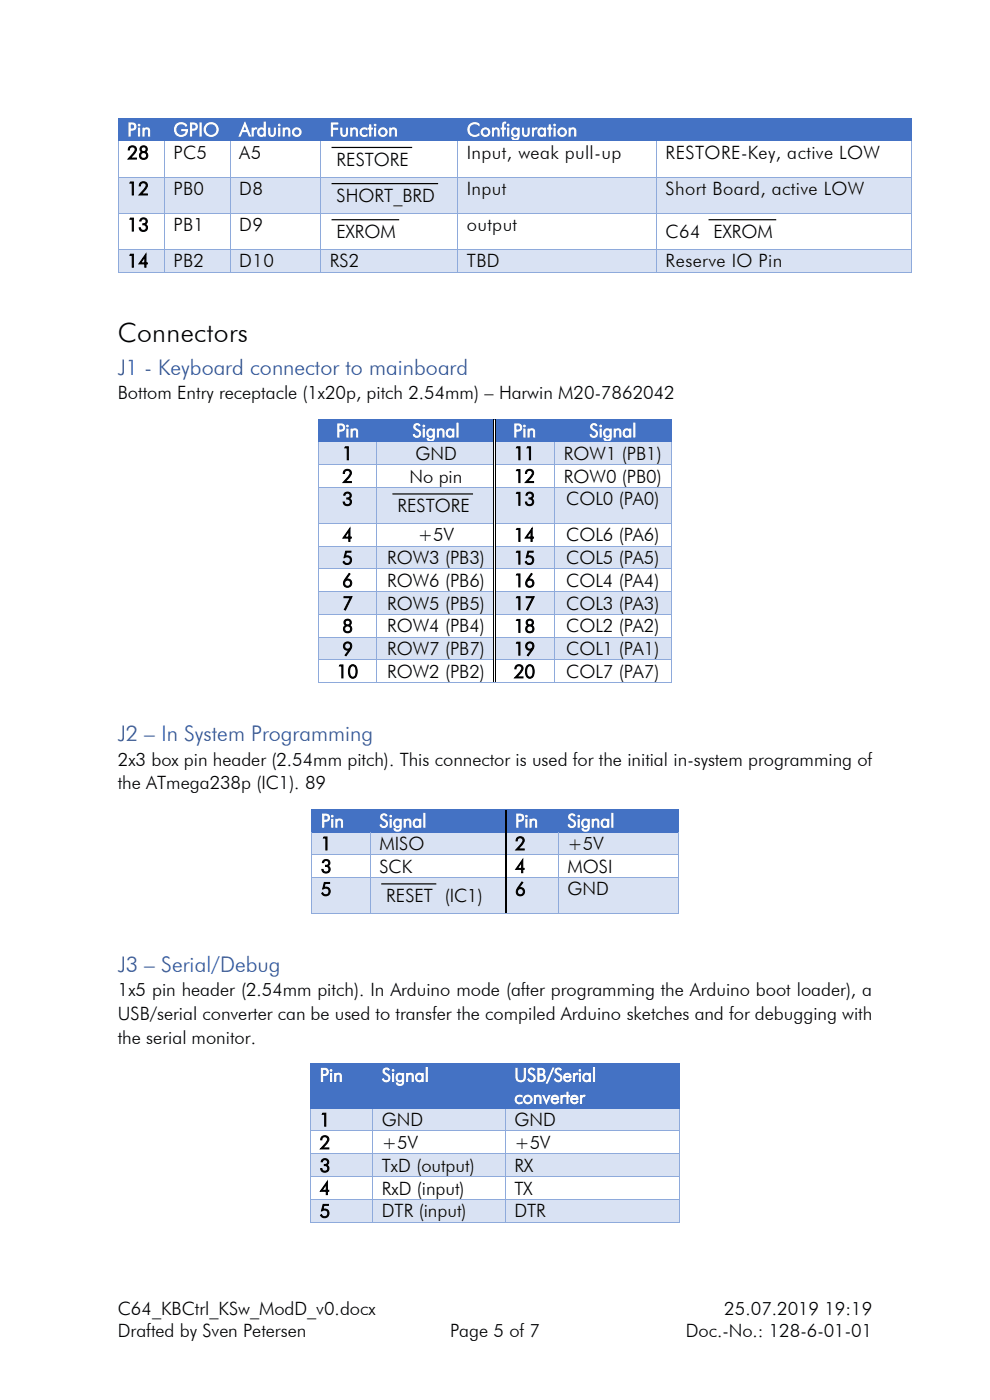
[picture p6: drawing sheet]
<svg xmlns="http://www.w3.org/2000/svg" width="210mm" height="297mm" viewBox="0 0 210 297" stroke-linecap="round" stroke-linejoin="round" font-family="sans-serif">
<defs><g id="words">
<text font-size="5.6" x="25" y="72.5">Connectors</text>
<g font-size="4.6" fill="#2f5496">
<text x="25" y="79.5">J1 - Keyboard connector to mainboard</text>
<text x="25" y="157.2">J2 – In System Programming</text>
<text x="25" y="206.1">J3 – Serial/Debug</text>
</g>
<g font-size="3.9" fill="#fff">
<text x="27" y="28.9">Pin</text>
<text x="36.8" y="28.9">GPIO</text>
<text x="50.8" y="28.9">Arduino</text>
<text x="70" y="28.9">Function</text>
<text x="99" y="28.9">Configuration</text>
<text x="71.3" y="92.7">Pin</text>
<text x="87.5" y="92.7">Signal</text>
<text x="108.9" y="92.7">Pin</text>
<text x="125" y="92.7">Signal</text>
<text x="68.1" y="175.5">Pin</text>
<text x="80.5" y="175.5">Signal</text>
<text x="109.3" y="175.5">Pin</text>
<text x="120.4" y="175.5">Signal</text>
<text x="67.8" y="229.4">Pin</text>
<text x="81" y="229.4">Signal</text>
<text x="109.1" y="229.4">USB/Serial</text>
<text x="109.1" y="234.1">converter</text>
</g>
<g font-size="3.9">
<text x="27" y="33.7">28</text>
<text x="36.8" y="33.7">PC5</text>
<text x="50.8" y="33.7">A5</text>
<text x="71.4" y="35.1">RESTORE</text>
<text x="99" y="33.7">Input, weak pull-up</text>
<text x="141.2" y="33.7">RESTORE-Key, active LOW</text>
<text x="27" y="41.4">12</text>
<text x="36.8" y="41.4">PB0</text>
<text x="50.8" y="41.4">D8</text>
<text x="99" y="41.4">Input</text>
<text x="141.2" y="41.4">Short Board, active LOW</text>
<text x="71.4" y="42.8">SHORT_BRD</text>
<text x="27" y="49">13</text>
<text x="36.8" y="49">PB1</text>
<text x="50.8" y="49">D9</text>
<text x="71.4" y="50.5">EXROM</text>
<text x="99" y="49">output</text>
<text x="141.2" y="50.5">C64 EXROM</text>
<text x="27" y="56.7">14</text>
<text x="36.8" y="56.7">PB2</text>
<text x="50.8" y="56.7">D10</text>
<text x="70" y="56.7">RS2</text>
<text x="99" y="56.7">TBD</text>
<text x="141.2" y="56.7">Reserve IO Pin</text>
<text x="25" y="84.7">Bottom Entry receptacle (1x20p, pitch 2.54mm) – Harwin M20-7862042</text>
<text x="72.6" y="97.5">1</text>
<text x="88.1" y="97.5">GND</text>
<text x="109" y="97.5">11</text>
<text x="119.6" y="97.5">ROW1 (PB1)</text>
<text x="72.6" y="102.4">2</text>
<text x="72.6" y="107.2">3</text>
<text x="86.9" y="102.4">No pin</text>
<text x="109" y="102.4">12</text>
<text x="109" y="107.2">13</text>
<text x="119.6" y="102.4">ROW0 (PB0)</text>
<text x="120.1" y="107.2">COL0 (PA0)</text>
<text x="84.3" y="108.6">RESTORE</text>
<text x="72.6" y="114.9">4</text>
<text x="72.6" y="119.7">5</text>
<text x="82.1" y="119.7">ROW3 (PB3)</text>
<text x="88.7" y="114.9">+5V</text>
<text x="109" y="114.9">14</text>
<text x="109" y="119.7">15</text>
<text x="120.1" y="114.9">COL6 (PA6)</text>
<text x="120.1" y="119.7">COL5 (PA5)</text>
<text x="72.6" y="124.5">6</text>
<text x="82.1" y="124.5">ROW6 (PB6)</text>
<text x="109" y="124.5">16</text>
<text x="120.1" y="124.5">COL4 (PA4)</text>
<text x="72.6" y="129.3">7</text>
<text x="82.1" y="129.3">ROW5 (PB5)</text>
<text x="109" y="129.3">17</text>
<text x="120.1" y="129.3">COL3 (PA3)</text>
<text x="72.6" y="134.2">8</text>
<text x="82.1" y="134.2">ROW4 (PB4)</text>
<text x="109" y="134.2">18</text>
<text x="120.1" y="134.2">COL2 (PA2)</text>
<text x="71.5" y="143.8">10</text>
<text x="72.6" y="139">9</text>
<text x="82.1" y="139">ROW7 (PB7)</text>
<text x="82.1" y="143.8">ROW2 (PB2)</text>
<text x="109" y="139">19</text>
<text x="109" y="143.8">20</text>
<text x="120.1" y="139">COL1 (PA1)</text>
<text x="120.1" y="143.8">COL7 (PA7)</text>
<text x="25" y="162.5">2x3 box pin header (2.54mm pitch). This connector is used for the initial in-system programming of</text>
<text x="25" y="167.5">the ATmega238p (IC1). 89</text>
<text x="68.1" y="180.3">1</text>
<text x="68.1" y="185.1">3</text>
<text x="80.5" y="180.3">MISO</text>
<text x="80.5" y="185.1">SCK</text>
<text x="109.3" y="180.3">2</text>
<text x="109.3" y="185.1">4</text>
<text x="120.4" y="180.3">+5V</text>
<text x="120.4" y="185.1">MOSI</text>
<text x="68.1" y="190">5</text>
<text x="81.9" y="191.4">RESET (IC1)</text>
<text x="109.3" y="190">6</text>
<text x="120.4" y="190">GND</text>
<text x="25" y="211.4">1x5 pin header (2.54mm pitch). In Arduino mode (after programming the Arduino boot loader), a</text>
<text x="25" y="216.4">USB/serial converter can be used to transfer the compiled Arduino sketches and for debugging with</text>
<text x="25" y="221.4">the serial monitor.</text>
<text x="67.8" y="238.9">1</text>
<text x="81" y="238.9">GND</text>
<text x="109.1" y="238.9">GND</text>
<text x="67.8" y="243.7">2</text>
<text x="81" y="243.7">+5V</text>
<text x="109.1" y="243.7">+5V</text>
<text x="67.8" y="248.6">3</text>
<text x="81" y="248.6">TxD (output)</text>
<text x="109.1" y="248.6">RX</text>
<text x="67.8" y="253.4">4</text>
<text x="81" y="253.4">RxD (input)</text>
<text x="109.1" y="253.4">TX</text>
<text x="67.8" y="258.3">5</text>
<text x="81" y="258.3">DTR (input)</text>
<text x="109.1" y="258.3">DTR</text>
<text x="25" y="279">C64_KBCtrl_KSw_ModD_v0.docx</text>
<text x="153.7" y="279">25.07.2019 19:19</text>
<text x="25" y="283.6">Drafted by Sven Petersen</text>
<text x="95.5" y="283.6">Page 5 of 7</text>
<text x="145.5" y="283.6">Doc.-No.: 128-6-01-01</text>
</g>
</g></defs>
<g fill="#4472c4">
<path d="M25.2 25.2h9.7v4.6h-9.7z" fill-rule="evenodd"/>
<path d="M27 25.2h6v4.6h-6z" fill-rule="evenodd"/>
<path d="M34.9 25.2h14v4.6h-14z" fill-rule="evenodd"/>
<path d="M36.8 25.2h10.2v4.6h-10.2z" fill-rule="evenodd"/>
<path d="M48.9 25.2h19.1v4.6h-19.1z" fill-rule="evenodd"/>
<path d="M50.8 25.2h15.3v4.6h-15.3z" fill-rule="evenodd"/>
<path d="M68 25.2h29.1v4.6h-29.1z" fill-rule="evenodd"/>
<path d="M70 25.2h25.2v4.6h-25.2z" fill-rule="evenodd"/>
<path d="M97.1 25.2h42.2v4.6h-42.2z" fill-rule="evenodd"/>
<path d="M99 25.2h38.4v4.6h-38.4z" fill-rule="evenodd"/>
<path d="M139.3 25.2h53.9v4.6h-53.9z" fill-rule="evenodd"/>
<path d="M141.2 25.2h50.2v4.6h-50.2z" fill-rule="evenodd"/>
<path d="M25 25h.2v.1h-.2z" fill-rule="evenodd"/>
<path d="M25 25h.2v.1h-.2z" fill-rule="evenodd"/>
</g>
<path d="M25.2 25.1h9.7" fill="none" stroke="#4472c4" stroke-width=".21"/>
<path d="M34.9 25h.2v.1h-.2z" fill-rule="evenodd" fill="#4472c4"/>
<path d="M35.1 25.1h13.7" fill="none" stroke="#4472c4" stroke-width=".21"/>
<path d="M48.8 25h.2v.1h-.2z" fill-rule="evenodd" fill="#4472c4"/>
<path d="M49 25.1h19" fill="none" stroke="#4472c4" stroke-width=".21"/>
<path d="M68 25h.2v.1h-.2z" fill-rule="evenodd" fill="#4472c4"/>
<path d="M68.2 25.1h28.9" fill="none" stroke="#4472c4" stroke-width=".21"/>
<path d="M97.1 25h.2v.1h-.2z" fill-rule="evenodd" fill="#4472c4"/>
<path d="M97.3 25.1h42" fill="none" stroke="#4472c4" stroke-width=".21"/>
<path d="M139.3 25h.2v.1h-.2z" fill-rule="evenodd" fill="#4472c4"/>
<path d="M139.5 25.1h53.7" fill="none" stroke="#4472c4" stroke-width=".21"/>
<g fill="#4472c4">
<path d="M193.2 25h.2v.1h-.2z" fill-rule="evenodd"/>
<path d="M193.2 25h.2v.1h-.2z" fill-rule="evenodd"/>
</g>
<path d="M25.1 25.1v4.7M193.3 25.1v4.7" fill="none" stroke="#4472c4" stroke-width=".21"/>
<path d="M70.3 31.3h17.1" fill="none" stroke="#000" stroke-width=".25"/>
<path d="M25 29.8h.2v.2h-.2z" fill-rule="evenodd" fill="#4472c4"/>
<path d="M25.2 29.9h9.6" fill="none" stroke="#4472c4" stroke-width=".21"/>
<g fill="#4472c4">
<path d="M34.8 29.8h.2v.2h-.2z" fill-rule="evenodd"/>
<path d="M35 29.8h.1v.2h-.1z" fill-rule="evenodd"/>
</g>
<path d="M35.1 29.9h13.6" fill="none" stroke="#4472c4" stroke-width=".21"/>
<g fill="#4472c4">
<path d="M48.7 29.8h.2v.2h-.2z" fill-rule="evenodd"/>
<path d="M48.9 29.8h.2v.2h-.2z" fill-rule="evenodd"/>
</g>
<path d="M49.1 29.9h18.8" fill="none" stroke="#4472c4" stroke-width=".21"/>
<g fill="#4472c4">
<path d="M67.9 29.8h.2v.2h-.2z" fill-rule="evenodd"/>
<path d="M68.1 29.8h.2v.2h-.2z" fill-rule="evenodd"/>
</g>
<path d="M68.3 29.9h28.7" fill="none" stroke="#4472c4" stroke-width=".21"/>
<g fill="#4472c4">
<path d="M97 29.8h.2v.2h-.2z" fill-rule="evenodd"/>
<path d="M97.2 29.8h.1v.2h-.1z" fill-rule="evenodd"/>
</g>
<path d="M97.3 29.9h41.9" fill="none" stroke="#4472c4" stroke-width=".21"/>
<g fill="#4472c4">
<path d="M139.2 29.8h.2v.2h-.2z" fill-rule="evenodd"/>
<path d="M139.4 29.8h.2v.2h-.2z" fill-rule="evenodd"/>
</g>
<path d="M139.6 29.9h53.6" fill="none" stroke="#4472c4" stroke-width=".21"/>
<path d="M193.2 29.8h.2v.2h-.2z" fill-rule="evenodd" fill="#4472c4"/>
<path d="M25.1 30v7.5M34.9 30v7.5M48.8 30v7.5M68 30v7.5M97.1 30v7.5M139.3 30v7.5M193.3 30v7.5" fill="none" stroke="#8eaadb" stroke-width=".21"/>
<g fill="#d9e2f3">
<path d="M25.2 37.6h9.6v7.5h-9.6z" fill-rule="evenodd"/>
<path d="M27 37.6h6v4.7h-6z" fill-rule="evenodd"/>
<path d="M35 37.6h13.8v7.5h-13.8z" fill-rule="evenodd"/>
<path d="M36.8 37.6h10.2v4.7h-10.2z" fill-rule="evenodd"/>
<path d="M48.9 37.6h19.1v7.5h-19.1z" fill-rule="evenodd"/>
<path d="M50.8 37.6h15.3v4.7h-15.3z" fill-rule="evenodd"/>
<path d="M68.1 37.6h28.9v7.5h-28.9z" fill-rule="evenodd"/>
<path d="M70 37.6h25.2v7.5h-25.2z" fill-rule="evenodd"/>
</g>
<path d="M70.3 39h22.6" fill="none" stroke="#000" stroke-width=".25"/>
<g fill="#d9e2f3">
<path d="M97.2 37.6h42v7.5h-42z" fill-rule="evenodd"/>
<path d="M99 37.6h38.4v4.7h-38.4z" fill-rule="evenodd"/>
<path d="M139.4 37.6h53.8v7.5h-53.8z" fill-rule="evenodd"/>
<path d="M141.2 37.6h50.2v4.7h-50.2z" fill-rule="evenodd"/>
</g>
<path d="M25 37.5h.2v.1h-.2z" fill-rule="evenodd" fill="#8eaadb"/>
<path d="M25.2 37.6h9.6" fill="none" stroke="#8eaadb" stroke-width=".21"/>
<path d="M34.8 37.5h.2v.1h-.2z" fill-rule="evenodd" fill="#8eaadb"/>
<path d="M35 37.6h13.7" fill="none" stroke="#8eaadb" stroke-width=".21"/>
<path d="M48.7 37.5h.2v.1h-.2z" fill-rule="evenodd" fill="#8eaadb"/>
<path d="M48.9 37.6h19" fill="none" stroke="#8eaadb" stroke-width=".21"/>
<path d="M67.9 37.5h.2v.1h-.2z" fill-rule="evenodd" fill="#8eaadb"/>
<path d="M68.1 37.6h28.9" fill="none" stroke="#8eaadb" stroke-width=".21"/>
<path d="M97 37.5h.2v.1h-.2z" fill-rule="evenodd" fill="#8eaadb"/>
<path d="M97.2 37.6h42" fill="none" stroke="#8eaadb" stroke-width=".21"/>
<path d="M139.2 37.5h.2v.1h-.2z" fill-rule="evenodd" fill="#8eaadb"/>
<path d="M139.4 37.6h53.8" fill="none" stroke="#8eaadb" stroke-width=".21"/>
<path d="M193.2 37.5h.2v.1h-.2z" fill-rule="evenodd" fill="#8eaadb"/>
<path d="M25.1 37.6v7.5M34.9 37.6v7.5M48.8 37.6v7.5M68 37.6v7.5M97.1 37.6v7.5M139.3 37.6v7.5M193.3 37.6v7.5" fill="none" stroke="#8eaadb" stroke-width=".21"/>
<path d="M70.3 46.6h14.4M150.3 46.6h14.4" fill="none" stroke="#000" stroke-width=".25"/>
<path d="M25 45.1h.2v.2h-.2z" fill-rule="evenodd" fill="#8eaadb"/>
<path d="M25.2 45.2h9.6" fill="none" stroke="#8eaadb" stroke-width=".21"/>
<path d="M34.8 45.1h.2v.2h-.2z" fill-rule="evenodd" fill="#8eaadb"/>
<path d="M35 45.2h13.7" fill="none" stroke="#8eaadb" stroke-width=".21"/>
<path d="M48.7 45.1h.2v.2h-.2z" fill-rule="evenodd" fill="#8eaadb"/>
<path d="M48.9 45.2h19" fill="none" stroke="#8eaadb" stroke-width=".21"/>
<path d="M67.9 45.1h.2v.2h-.2z" fill-rule="evenodd" fill="#8eaadb"/>
<path d="M68.1 45.2h28.9" fill="none" stroke="#8eaadb" stroke-width=".21"/>
<path d="M97 45.1h.2v.2h-.2z" fill-rule="evenodd" fill="#8eaadb"/>
<path d="M97.2 45.2h42" fill="none" stroke="#8eaadb" stroke-width=".21"/>
<path d="M139.2 45.1h.2v.2h-.2z" fill-rule="evenodd" fill="#8eaadb"/>
<path d="M139.4 45.2h53.8" fill="none" stroke="#8eaadb" stroke-width=".21"/>
<path d="M193.2 45.1h.2v.2h-.2z" fill-rule="evenodd" fill="#8eaadb"/>
<path d="M25.1 45.3v7.5M34.9 45.3v7.5M48.8 45.3v7.5M68 45.3v7.5M97.1 45.3v7.5M139.3 45.3v7.5M193.3 45.3v7.5" fill="none" stroke="#8eaadb" stroke-width=".21"/>
<g fill="#d9e2f3">
<path d="M25.2 53h9.6v4.6h-9.6z" fill-rule="evenodd"/>
<path d="M27 53h6v4.6h-6z" fill-rule="evenodd"/>
<path d="M35 53h13.8v4.6h-13.8z" fill-rule="evenodd"/>
<path d="M36.8 53h10.2v4.6h-10.2z" fill-rule="evenodd"/>
<path d="M48.9 53h19.1v4.6h-19.1z" fill-rule="evenodd"/>
<path d="M50.8 53h15.3v4.6h-15.3z" fill-rule="evenodd"/>
<path d="M68.1 53h28.9v4.6h-28.9z" fill-rule="evenodd"/>
<path d="M70 53h25.2v4.6h-25.2z" fill-rule="evenodd"/>
<path d="M97.2 53h42v4.6h-42z" fill-rule="evenodd"/>
<path d="M99 53h38.4v4.6h-38.4z" fill-rule="evenodd"/>
<path d="M139.4 53h53.8v4.6h-53.8z" fill-rule="evenodd"/>
<path d="M141.2 53h50.2v4.6h-50.2z" fill-rule="evenodd"/>
</g>
<path d="M25 52.8h.2v.2h-.2z" fill-rule="evenodd" fill="#8eaadb"/>
<path d="M25.2 52.9h9.6" fill="none" stroke="#8eaadb" stroke-width=".21"/>
<path d="M34.8 52.8h.2v.2h-.2z" fill-rule="evenodd" fill="#8eaadb"/>
<path d="M35 52.9h13.7" fill="none" stroke="#8eaadb" stroke-width=".21"/>
<path d="M48.7 52.8h.2v.2h-.2z" fill-rule="evenodd" fill="#8eaadb"/>
<path d="M48.9 52.9h19" fill="none" stroke="#8eaadb" stroke-width=".21"/>
<path d="M67.9 52.8h.2v.2h-.2z" fill-rule="evenodd" fill="#8eaadb"/>
<path d="M68.1 52.9h28.9" fill="none" stroke="#8eaadb" stroke-width=".21"/>
<path d="M97 52.8h.2v.2h-.2z" fill-rule="evenodd" fill="#8eaadb"/>
<path d="M97.2 52.9h42" fill="none" stroke="#8eaadb" stroke-width=".21"/>
<path d="M139.2 52.8h.2v.2h-.2z" fill-rule="evenodd" fill="#8eaadb"/>
<path d="M139.4 52.9h53.8" fill="none" stroke="#8eaadb" stroke-width=".21"/>
<path d="M193.2 52.8h.2v.2h-.2z" fill-rule="evenodd" fill="#8eaadb"/>
<path d="M25.1 53v4.6" fill="none" stroke="#8eaadb" stroke-width=".21"/>
<g fill="#8eaadb">
<path d="M25 57.6h.2v.2h-.2z" fill-rule="evenodd"/>
<path d="M25 57.6h.2v.2h-.2z" fill-rule="evenodd"/>
</g>
<path d="M25.2 57.7h9.6M34.9 53v4.6" fill="none" stroke="#8eaadb" stroke-width=".21"/>
<path d="M34.8 57.6h.2v.2h-.2z" fill-rule="evenodd" fill="#8eaadb"/>
<path d="M35 57.7h13.7M48.8 53v4.6" fill="none" stroke="#8eaadb" stroke-width=".21"/>
<path d="M48.7 57.6h.2v.2h-.2z" fill-rule="evenodd" fill="#8eaadb"/>
<path d="M48.9 57.7h19M68 53v4.6" fill="none" stroke="#8eaadb" stroke-width=".21"/>
<path d="M67.9 57.6h.2v.2h-.2z" fill-rule="evenodd" fill="#8eaadb"/>
<path d="M68.1 57.7h28.9M97.1 53v4.6" fill="none" stroke="#8eaadb" stroke-width=".21"/>
<path d="M97 57.6h.2v.2h-.2z" fill-rule="evenodd" fill="#8eaadb"/>
<path d="M97.2 57.7h42M139.3 53v4.6" fill="none" stroke="#8eaadb" stroke-width=".21"/>
<path d="M139.2 57.6h.2v.2h-.2z" fill-rule="evenodd" fill="#8eaadb"/>
<path d="M139.4 57.7h53.8M193.3 53v4.6" fill="none" stroke="#8eaadb" stroke-width=".21"/>
<g fill="#8eaadb">
<path d="M193.2 57.6h.2v.2h-.2z" fill-rule="evenodd"/>
<path d="M193.2 57.6h.2v.2h-.2z" fill-rule="evenodd"/>
</g>
<g fill="#4472c4">
<path d="M67.7 89h12.3v4.6h-12.3z" fill-rule="evenodd"/>
<path d="M69.4 89h8.7v4.6h-8.7z" fill-rule="evenodd"/>
<path d="M80 89h24.7v4.6h-24.7z" fill-rule="evenodd"/>
<path d="M81.9 89h21.2v4.6h-21.2z" fill-rule="evenodd"/>
<path d="M105.3 89h12.2v4.6h-12.2z" fill-rule="evenodd"/>
<path d="M106.9 89h8.7v4.6h-8.7z" fill-rule="evenodd"/>
<path d="M117.5 89h24.9v4.6h-24.9z" fill-rule="evenodd"/>
<path d="M119.4 89h21.2v4.6h-21.2z" fill-rule="evenodd"/>
<path d="M67.5 88.8h.1v.2h-.1z" fill-rule="evenodd"/>
<path d="M67.5 88.8h.1v.2h-.1z" fill-rule="evenodd"/>
</g>
<path d="M67.6 88.9h12.3" fill="none" stroke="#4472c4" stroke-width=".21"/>
<path d="M79.9 88.8h.2v.2h-.2z" fill-rule="evenodd" fill="#4472c4"/>
<path d="M80.1 88.9h24.6" fill="none" stroke="#4472c4" stroke-width=".21"/>
<path d="M104.7 88.8h.2v.2h-.2z" fill-rule="evenodd" fill="#4472c4"/>
<path d="M104.9 88.9h12.6" fill="none" stroke="#4472c4" stroke-width=".21"/>
<path d="M117.5 88.8h.2v.2h-.2z" fill-rule="evenodd" fill="#4472c4"/>
<path d="M117.7 88.9h24.7" fill="none" stroke="#4472c4" stroke-width=".21"/>
<g fill="#4472c4">
<path d="M142.4 88.8h.2v.2h-.2z" fill-rule="evenodd"/>
<path d="M142.4 88.8h.2v.2h-.2z" fill-rule="evenodd"/>
</g>
<path d="M67.5 89v4.6M142.5 89v4.6" fill="none" stroke="#4472c4" stroke-width=".21"/>
<path d="M104.8 89v4.6M105.1 89v4.6" fill="none" stroke="#000" stroke-width=".21"/>
<g fill="#d9e2f3">
<path d="M67.7 93.8h12.2v4.7h-12.2z" fill-rule="evenodd"/>
<path d="M69.4 93.8h8.7v4.7h-8.7z" fill-rule="evenodd"/>
<path d="M80.1 93.8h24.6v4.7h-24.6z" fill-rule="evenodd"/>
<path d="M81.9 93.8h21.2v4.7h-21.2z" fill-rule="evenodd"/>
<path d="M105.3 93.8h12.2v4.7h-12.2z" fill-rule="evenodd"/>
<path d="M106.9 93.8h8.7v4.7h-8.7z" fill-rule="evenodd"/>
<path d="M117.6 93.8h24.8v4.7h-24.8z" fill-rule="evenodd"/>
<path d="M119.4 93.8h21.2v4.7h-21.2z" fill-rule="evenodd"/>
</g>
<path d="M67.5 93.6h.1v.2h-.1z" fill-rule="evenodd" fill="#4472c4"/>
<path d="M67.6 93.7h12.3" fill="none" stroke="#4472c4" stroke-width=".21"/>
<g fill="#4472c4">
<path d="M79.9 93.6h.1v.2h-.1z" fill-rule="evenodd"/>
<path d="M80 93.6h.2v.2h-.2z" fill-rule="evenodd"/>
</g>
<path d="M80.2 93.7h24.5M105.2 93.7h12.3" fill="none" stroke="#4472c4" stroke-width=".21"/>
<g fill="#000">
<path d="M104.7 93.6h.2v.2h-.2z" fill-rule="evenodd"/>
<path d="M105 93.6h.2v.2h-.2z" fill-rule="evenodd"/>
</g>
<g fill="#4472c4">
<path d="M117.5 93.6h.1v.2h-.1z" fill-rule="evenodd"/>
<path d="M117.6 93.6h.2v.2h-.2z" fill-rule="evenodd"/>
</g>
<path d="M117.8 93.7h24.6" fill="none" stroke="#4472c4" stroke-width=".21"/>
<path d="M142.4 93.6h.2v.2h-.2z" fill-rule="evenodd" fill="#4472c4"/>
<path d="M67.5 93.8v4.7M79.9 93.8v4.7M117.5 93.8v4.7M142.5 93.8v4.7" fill="none" stroke="#8eaadb" stroke-width=".21"/>
<path d="M104.8 93.8v4.7M105.1 93.8v4.7" fill="none" stroke="#000" stroke-width=".21"/>
<path d="M67.5 98.5h.1v.1h-.1z" fill-rule="evenodd" fill="#8eaadb"/>
<path d="M67.6 98.6h12.3" fill="none" stroke="#8eaadb" stroke-width=".21"/>
<path d="M79.9 98.5h.1v.1h-.1z" fill-rule="evenodd" fill="#8eaadb"/>
<path d="M80 98.6h24.7M105.2 98.6h12.3" fill="none" stroke="#8eaadb" stroke-width=".21"/>
<g fill="#000">
<path d="M104.7 98.5h.2v.1h-.2z" fill-rule="evenodd"/>
<path d="M105 98.5h.2v.1h-.2z" fill-rule="evenodd"/>
</g>
<path d="M117.5 98.5h.1v.1h-.1z" fill-rule="evenodd" fill="#8eaadb"/>
<path d="M117.6 98.6h24.8" fill="none" stroke="#8eaadb" stroke-width=".21"/>
<path d="M142.4 98.5h.2v.1h-.2z" fill-rule="evenodd" fill="#8eaadb"/>
<path d="M67.5 98.6v4.7M79.9 98.6v4.7M117.5 98.6v4.7M142.5 98.6v4.7" fill="none" stroke="#8eaadb" stroke-width=".21"/>
<path d="M104.8 98.6v4.7M105.1 98.6v4.7" fill="none" stroke="#000" stroke-width=".21"/>
<g fill="#d9e2f3">
<path d="M67.7 103.5h12.2v7.5h-12.2z" fill-rule="evenodd"/>
<path d="M69.4 103.5h8.7v4.6h-8.7z" fill-rule="evenodd"/>
<path d="M80.1 103.5h24.6v7.5h-24.6z" fill-rule="evenodd"/>
<path d="M81.9 103.5h21.2v7.5h-21.2z" fill-rule="evenodd"/>
</g>
<path d="M83.2 104.8h17.1" fill="none" stroke="#000" stroke-width=".25"/>
<g fill="#d9e2f3">
<path d="M105.3 103.5h12.2v7.5h-12.2z" fill-rule="evenodd"/>
<path d="M106.9 103.5h8.7v4.6h-8.7z" fill-rule="evenodd"/>
<path d="M117.6 103.5h24.8v7.5h-24.8z" fill-rule="evenodd"/>
<path d="M119.4 103.5h21.2v4.6h-21.2z" fill-rule="evenodd"/>
</g>
<path d="M67.5 103.3h.1v.2h-.1z" fill-rule="evenodd" fill="#8eaadb"/>
<path d="M67.6 103.4h12.3" fill="none" stroke="#8eaadb" stroke-width=".21"/>
<path d="M79.9 103.3h.1v.2h-.1z" fill-rule="evenodd" fill="#8eaadb"/>
<path d="M80 103.4h24.7M105.2 103.4h12.3" fill="none" stroke="#8eaadb" stroke-width=".21"/>
<g fill="#000">
<path d="M104.7 103.3h.2v.2h-.2z" fill-rule="evenodd"/>
<path d="M105 103.3h.2v.2h-.2z" fill-rule="evenodd"/>
</g>
<path d="M117.5 103.3h.1v.2h-.1z" fill-rule="evenodd" fill="#8eaadb"/>
<path d="M117.6 103.4h24.8" fill="none" stroke="#8eaadb" stroke-width=".21"/>
<path d="M142.4 103.3h.2v.2h-.2z" fill-rule="evenodd" fill="#8eaadb"/>
<path d="M67.5 103.5v7.5M79.9 103.5v7.5M117.5 103.5v7.5M142.5 103.5v7.5" fill="none" stroke="#8eaadb" stroke-width=".21"/>
<path d="M104.8 103.5v7.5M105.1 103.5v7.5" fill="none" stroke="#000" stroke-width=".21"/>
<path d="M67.5 111h.1v.1h-.1z" fill-rule="evenodd" fill="#8eaadb"/>
<path d="M67.6 111.1h12.3" fill="none" stroke="#8eaadb" stroke-width=".21"/>
<path d="M79.9 111h.1v.1h-.1z" fill-rule="evenodd" fill="#8eaadb"/>
<path d="M80 111.1h24.7M105.2 111.1h12.3" fill="none" stroke="#8eaadb" stroke-width=".21"/>
<g fill="#000">
<path d="M104.7 111h.2v.1h-.2z" fill-rule="evenodd"/>
<path d="M105 111h.2v.1h-.2z" fill-rule="evenodd"/>
</g>
<path d="M117.5 111h.1v.1h-.1z" fill-rule="evenodd" fill="#8eaadb"/>
<path d="M117.6 111.1h24.8" fill="none" stroke="#8eaadb" stroke-width=".21"/>
<path d="M142.4 111h.2v.1h-.2z" fill-rule="evenodd" fill="#8eaadb"/>
<path d="M67.5 111.1v4.7M79.9 111.1v4.7M117.5 111.1v4.7M142.5 111.1v4.7" fill="none" stroke="#8eaadb" stroke-width=".21"/>
<path d="M104.8 111.1v4.7M105.1 111.1v4.7" fill="none" stroke="#000" stroke-width=".21"/>
<g fill="#d9e2f3">
<path d="M67.7 116h12.2v4.6h-12.2z" fill-rule="evenodd"/>
<path d="M69.4 116h8.7v4.6h-8.7z" fill-rule="evenodd"/>
<path d="M80.1 116h24.6v4.6h-24.6z" fill-rule="evenodd"/>
<path d="M81.9 116h21.2v4.6h-21.2z" fill-rule="evenodd"/>
<path d="M105.3 116h12.2v4.6h-12.2z" fill-rule="evenodd"/>
<path d="M106.9 116h8.7v4.6h-8.7z" fill-rule="evenodd"/>
<path d="M117.6 116h24.8v4.6h-24.8z" fill-rule="evenodd"/>
<path d="M119.4 116h21.2v4.6h-21.2z" fill-rule="evenodd"/>
</g>
<path d="M67.5 115.8h.1v.2h-.1z" fill-rule="evenodd" fill="#8eaadb"/>
<path d="M67.6 115.9h12.3" fill="none" stroke="#8eaadb" stroke-width=".21"/>
<path d="M79.9 115.8h.1v.2h-.1z" fill-rule="evenodd" fill="#8eaadb"/>
<path d="M80 115.9h24.7M105.2 115.9h12.3" fill="none" stroke="#8eaadb" stroke-width=".21"/>
<g fill="#000">
<path d="M104.7 115.8h.2v.2h-.2z" fill-rule="evenodd"/>
<path d="M105 115.8h.2v.2h-.2z" fill-rule="evenodd"/>
</g>
<path d="M117.5 115.8h.1v.2h-.1z" fill-rule="evenodd" fill="#8eaadb"/>
<path d="M117.6 115.9h24.8" fill="none" stroke="#8eaadb" stroke-width=".21"/>
<path d="M142.4 115.8h.2v.2h-.2z" fill-rule="evenodd" fill="#8eaadb"/>
<path d="M67.5 116v4.6M79.9 116v4.6M117.5 116v4.6M142.5 116v4.6" fill="none" stroke="#8eaadb" stroke-width=".21"/>
<path d="M104.8 116v4.6M105.1 116v4.6" fill="none" stroke="#000" stroke-width=".21"/>
<path d="M67.5 120.6h.1v.2h-.1z" fill-rule="evenodd" fill="#8eaadb"/>
<path d="M67.6 120.7h12.3" fill="none" stroke="#8eaadb" stroke-width=".21"/>
<path d="M79.9 120.6h.1v.2h-.1z" fill-rule="evenodd" fill="#8eaadb"/>
<path d="M80 120.7h24.7M105.2 120.7h12.3" fill="none" stroke="#8eaadb" stroke-width=".21"/>
<g fill="#000">
<path d="M104.7 120.6h.2v.2h-.2z" fill-rule="evenodd"/>
<path d="M105 120.6h.2v.2h-.2z" fill-rule="evenodd"/>
</g>
<path d="M117.5 120.6h.1v.2h-.1z" fill-rule="evenodd" fill="#8eaadb"/>
<path d="M117.6 120.7h24.8" fill="none" stroke="#8eaadb" stroke-width=".21"/>
<path d="M142.4 120.6h.2v.2h-.2z" fill-rule="evenodd" fill="#8eaadb"/>
<path d="M67.5 120.8v4.7M79.9 120.8v4.7M117.5 120.8v4.7M142.5 120.8v4.7" fill="none" stroke="#8eaadb" stroke-width=".21"/>
<path d="M104.8 120.8v4.7M105.1 120.8v4.7" fill="none" stroke="#000" stroke-width=".21"/>
<g fill="#d9e2f3">
<path d="M67.7 125.6h12.2v4.7h-12.2z" fill-rule="evenodd"/>
<path d="M69.4 125.6h8.7v4.7h-8.7z" fill-rule="evenodd"/>
<path d="M80.1 125.6h24.6v4.7h-24.6z" fill-rule="evenodd"/>
<path d="M81.9 125.6h21.2v4.7h-21.2z" fill-rule="evenodd"/>
<path d="M105.3 125.6h12.2v4.7h-12.2z" fill-rule="evenodd"/>
<path d="M106.9 125.6h8.7v4.7h-8.7z" fill-rule="evenodd"/>
<path d="M117.6 125.6h24.8v4.7h-24.8z" fill-rule="evenodd"/>
<path d="M119.4 125.6h21.2v4.7h-21.2z" fill-rule="evenodd"/>
</g>
<path d="M67.5 125.5h.1v.1h-.1z" fill-rule="evenodd" fill="#8eaadb"/>
<path d="M67.6 125.5h12.3" fill="none" stroke="#8eaadb" stroke-width=".21"/>
<path d="M79.9 125.5h.1v.1h-.1z" fill-rule="evenodd" fill="#8eaadb"/>
<path d="M80 125.5h24.7M105.2 125.5h12.3" fill="none" stroke="#8eaadb" stroke-width=".21"/>
<g fill="#000">
<path d="M104.7 125.5h.2v.1h-.2z" fill-rule="evenodd"/>
<path d="M105 125.5h.2v.1h-.2z" fill-rule="evenodd"/>
</g>
<path d="M117.5 125.5h.1v.1h-.1z" fill-rule="evenodd" fill="#8eaadb"/>
<path d="M117.6 125.5h24.8" fill="none" stroke="#8eaadb" stroke-width=".21"/>
<path d="M142.4 125.5h.2v.1h-.2z" fill-rule="evenodd" fill="#8eaadb"/>
<path d="M67.5 125.6v4.7M79.9 125.6v4.7M117.5 125.6v4.7M142.5 125.6v4.7" fill="none" stroke="#8eaadb" stroke-width=".21"/>
<path d="M104.8 125.6v4.7M105.1 125.6v4.7" fill="none" stroke="#000" stroke-width=".21"/>
<path d="M67.5 130.3h.1v.1h-.1z" fill-rule="evenodd" fill="#8eaadb"/>
<path d="M67.6 130.4h12.3" fill="none" stroke="#8eaadb" stroke-width=".21"/>
<path d="M79.9 130.3h.1v.1h-.1z" fill-rule="evenodd" fill="#8eaadb"/>
<path d="M80 130.4h24.7M105.2 130.4h12.3" fill="none" stroke="#8eaadb" stroke-width=".21"/>
<g fill="#000">
<path d="M104.7 130.3h.2v.1h-.2z" fill-rule="evenodd"/>
<path d="M105 130.3h.2v.1h-.2z" fill-rule="evenodd"/>
</g>
<path d="M117.5 130.3h.1v.1h-.1z" fill-rule="evenodd" fill="#8eaadb"/>
<path d="M117.6 130.4h24.8" fill="none" stroke="#8eaadb" stroke-width=".21"/>
<path d="M142.4 130.3h.2v.1h-.2z" fill-rule="evenodd" fill="#8eaadb"/>
<path d="M67.5 130.4v4.7M79.9 130.4v4.7M117.5 130.4v4.7M142.5 130.4v4.7" fill="none" stroke="#8eaadb" stroke-width=".21"/>
<path d="M104.8 130.4v4.7M105.1 130.4v4.7" fill="none" stroke="#000" stroke-width=".21"/>
<g fill="#d9e2f3">
<path d="M67.7 135.3h12.2v4.6h-12.2z" fill-rule="evenodd"/>
<path d="M69.4 135.3h8.7v4.6h-8.7z" fill-rule="evenodd"/>
<path d="M80.1 135.3h24.6v4.6h-24.6z" fill-rule="evenodd"/>
<path d="M81.9 135.3h21.2v4.6h-21.2z" fill-rule="evenodd"/>
<path d="M105.3 135.3h12.2v4.6h-12.2z" fill-rule="evenodd"/>
<path d="M106.9 135.3h8.7v4.6h-8.7z" fill-rule="evenodd"/>
<path d="M117.6 135.3h24.8v4.6h-24.8z" fill-rule="evenodd"/>
<path d="M119.4 135.3h21.2v4.6h-21.2z" fill-rule="evenodd"/>
</g>
<path d="M67.5 135.1h.1v.2h-.1z" fill-rule="evenodd" fill="#8eaadb"/>
<path d="M67.6 135.2h12.3" fill="none" stroke="#8eaadb" stroke-width=".21"/>
<path d="M79.9 135.1h.1v.2h-.1z" fill-rule="evenodd" fill="#8eaadb"/>
<path d="M80 135.2h24.7M105.2 135.2h12.3" fill="none" stroke="#8eaadb" stroke-width=".21"/>
<g fill="#000">
<path d="M104.7 135.1h.2v.2h-.2z" fill-rule="evenodd"/>
<path d="M105 135.1h.2v.2h-.2z" fill-rule="evenodd"/>
</g>
<path d="M117.5 135.1h.1v.2h-.1z" fill-rule="evenodd" fill="#8eaadb"/>
<path d="M117.6 135.2h24.8" fill="none" stroke="#8eaadb" stroke-width=".21"/>
<path d="M142.4 135.1h.2v.2h-.2z" fill-rule="evenodd" fill="#8eaadb"/>
<path d="M67.5 135.3v4.6M79.9 135.3v4.6M117.5 135.3v4.6M142.5 135.3v4.6" fill="none" stroke="#8eaadb" stroke-width=".21"/>
<path d="M104.8 135.3v4.6M105.1 135.3v4.6" fill="none" stroke="#000" stroke-width=".21"/>
<path d="M67.5 139.9h.1v.2h-.1z" fill-rule="evenodd" fill="#8eaadb"/>
<path d="M67.6 140h12.3" fill="none" stroke="#8eaadb" stroke-width=".21"/>
<path d="M79.9 139.9h.1v.2h-.1z" fill-rule="evenodd" fill="#8eaadb"/>
<path d="M80 140h24.7M105.2 140h12.3" fill="none" stroke="#8eaadb" stroke-width=".21"/>
<g fill="#000">
<path d="M104.7 139.9h.2v.2h-.2z" fill-rule="evenodd"/>
<path d="M105 139.9h.2v.2h-.2z" fill-rule="evenodd"/>
</g>
<path d="M117.5 139.9h.1v.2h-.1z" fill-rule="evenodd" fill="#8eaadb"/>
<path d="M117.6 140h24.8" fill="none" stroke="#8eaadb" stroke-width=".21"/>
<path d="M142.4 139.9h.2v.2h-.2z" fill-rule="evenodd" fill="#8eaadb"/>
<path d="M67.5 140.1v4.7" fill="none" stroke="#8eaadb" stroke-width=".21"/>
<g fill="#8eaadb">
<path d="M67.5 144.8h.1v.1h-.1z" fill-rule="evenodd"/>
<path d="M67.5 144.8h.1v.1h-.1z" fill-rule="evenodd"/>
</g>
<path d="M67.6 144.8h12.3M79.9 140.1v4.7" fill="none" stroke="#8eaadb" stroke-width=".21"/>
<path d="M79.9 144.8h.1v.1h-.1z" fill-rule="evenodd" fill="#8eaadb"/>
<path d="M80 144.8h24.7" fill="none" stroke="#8eaadb" stroke-width=".21"/>
<path d="M104.8 140.1v4.7M105.1 140.1v4.7" fill="none" stroke="#000" stroke-width=".21"/>
<path d="M104.7 144.8h.2v.1h-.2z" fill-rule="evenodd" fill="#8eaadb"/>
<path d="M104.9 144.8h12.6M117.5 140.1v4.7" fill="none" stroke="#8eaadb" stroke-width=".21"/>
<path d="M117.5 144.8h.1v.1h-.1z" fill-rule="evenodd" fill="#8eaadb"/>
<path d="M117.6 144.8h24.8M142.5 140.1v4.7" fill="none" stroke="#8eaadb" stroke-width=".21"/>
<g fill="#8eaadb">
<path d="M142.4 144.8h.2v.1h-.2z" fill-rule="evenodd"/>
<path d="M142.4 144.8h.2v.1h-.2z" fill-rule="evenodd"/>
</g>
<g fill="#4472c4">
<path d="M66.3 171.8h12.3v4.6h-12.3z" fill-rule="evenodd"/>
<path d="M68.1 171.8h8.6v4.6h-8.6z" fill-rule="evenodd"/>
<path d="M78.6 171.8h28.5v4.6h-28.5z" fill-rule="evenodd"/>
<path d="M80.5 171.8h25v4.6h-25z" fill-rule="evenodd"/>
<path d="M107.6 171.8h10.9v4.6h-10.9z" fill-rule="evenodd"/>
<path d="M109.3 171.8h7.3v4.6h-7.3z" fill-rule="evenodd"/>
<path d="M118.5 171.8h25.3v4.6h-25.3z" fill-rule="evenodd"/>
<path d="M120.4 171.8h21.6v4.6h-21.6z" fill-rule="evenodd"/>
<path d="M66.1 171.6h.2v.2h-.2z" fill-rule="evenodd"/>
<path d="M66.1 171.6h.2v.2h-.2z" fill-rule="evenodd"/>
</g>
<path d="M66.3 171.7h12.3" fill="none" stroke="#4472c4" stroke-width=".21"/>
<path d="M78.6 171.6h.2v.2h-.2z" fill-rule="evenodd" fill="#4472c4"/>
<path d="M78.8 171.7h28.3" fill="none" stroke="#4472c4" stroke-width=".21"/>
<path d="M107.1 171.6h.2v.2h-.2z" fill-rule="evenodd" fill="#4472c4"/>
<path d="M107.3 171.7h11.2" fill="none" stroke="#4472c4" stroke-width=".21"/>
<path d="M118.5 171.6h.2v.2h-.2z" fill-rule="evenodd" fill="#4472c4"/>
<path d="M118.7 171.7h25.1" fill="none" stroke="#4472c4" stroke-width=".21"/>
<g fill="#4472c4">
<path d="M143.8 171.6h.2v.2h-.2z" fill-rule="evenodd"/>
<path d="M143.8 171.6h.2v.2h-.2z" fill-rule="evenodd"/>
</g>
<path d="M66.2 171.8v4.6M143.9 171.8v4.6" fill="none" stroke="#4472c4" stroke-width=".21"/>
<path d="M107.2 171.8v4.6M107.5 171.8v4.6" fill="none" stroke="#000" stroke-width=".21"/>
<g fill="#d9e2f3">
<path d="M66.3 176.6h12.2v4.7h-12.2z" fill-rule="evenodd"/>
<path d="M68.1 176.6h8.6v4.7h-8.6z" fill-rule="evenodd"/>
<path d="M78.7 176.6h28.4v4.7h-28.4z" fill-rule="evenodd"/>
<path d="M80.5 176.6h25v4.7h-25z" fill-rule="evenodd"/>
<path d="M107.6 176.6h10.8v4.7h-10.8z" fill-rule="evenodd"/>
<path d="M109.3 176.6h7.3v4.7h-7.3z" fill-rule="evenodd"/>
<path d="M118.6 176.6h25.2v4.7h-25.2z" fill-rule="evenodd"/>
<path d="M120.4 176.6h21.6v4.7h-21.6z" fill-rule="evenodd"/>
</g>
<path d="M66.1 176.4h.2v.2h-.2z" fill-rule="evenodd" fill="#4472c4"/>
<path d="M66.3 176.5h12.2" fill="none" stroke="#4472c4" stroke-width=".21"/>
<g fill="#4472c4">
<path d="M78.5 176.4h.2v.2h-.2z" fill-rule="evenodd"/>
<path d="M78.7 176.4h.1v.2h-.1z" fill-rule="evenodd"/>
</g>
<path d="M78.8 176.5h28.3M107.6 176.5h10.8" fill="none" stroke="#4472c4" stroke-width=".21"/>
<g fill="#000">
<path d="M107.1 176.4h.2v.2h-.2z" fill-rule="evenodd"/>
<path d="M107.5 176.4h.1v.2h-.1z" fill-rule="evenodd"/>
</g>
<g fill="#4472c4">
<path d="M118.4 176.4h.2v.2h-.2z" fill-rule="evenodd"/>
<path d="M118.6 176.4h.2v.2h-.2z" fill-rule="evenodd"/>
</g>
<path d="M118.8 176.5h25" fill="none" stroke="#4472c4" stroke-width=".21"/>
<path d="M143.8 176.4h.2v.2h-.2z" fill-rule="evenodd" fill="#4472c4"/>
<path d="M66.2 176.6v4.7M78.6 176.6v4.7M118.5 176.6v4.7M143.9 176.6v4.7" fill="none" stroke="#8eaadb" stroke-width=".21"/>
<path d="M107.2 176.6v4.7M107.5 176.6v4.7" fill="none" stroke="#000" stroke-width=".21"/>
<path d="M66.1 181.3h.2v.1h-.2z" fill-rule="evenodd" fill="#8eaadb"/>
<path d="M66.3 181.3h12.2" fill="none" stroke="#8eaadb" stroke-width=".21"/>
<path d="M78.5 181.3h.2v.1h-.2z" fill-rule="evenodd" fill="#8eaadb"/>
<path d="M78.7 181.3h28.4M107.6 181.3h10.8" fill="none" stroke="#8eaadb" stroke-width=".21"/>
<g fill="#000">
<path d="M107.1 181.3h.2v.1h-.2z" fill-rule="evenodd"/>
<path d="M107.5 181.3h.1v.1h-.1z" fill-rule="evenodd"/>
</g>
<path d="M118.4 181.3h.2v.1h-.2z" fill-rule="evenodd" fill="#8eaadb"/>
<path d="M118.6 181.3h25.2" fill="none" stroke="#8eaadb" stroke-width=".21"/>
<path d="M143.8 181.3h.2v.1h-.2z" fill-rule="evenodd" fill="#8eaadb"/>
<path d="M66.2 181.4v4.7M78.6 181.4v4.7M118.5 181.4v4.7M143.9 181.4v4.7" fill="none" stroke="#8eaadb" stroke-width=".21"/>
<path d="M107.2 181.4v4.7M107.5 181.4v4.7" fill="none" stroke="#000" stroke-width=".21"/>
<g fill="#d9e2f3">
<path d="M66.3 186.2h12.2v7.5h-12.2z" fill-rule="evenodd"/>
<path d="M68.1 186.2h8.6v4.7h-8.6z" fill-rule="evenodd"/>
<path d="M78.7 186.2h28.4v7.5h-28.4z" fill-rule="evenodd"/>
<path d="M80.5 186.2h25v7.5h-25z" fill-rule="evenodd"/>
</g>
<path d="M80.9 187.5h11.7" fill="none" stroke="#000" stroke-width=".25"/>
<g fill="#d9e2f3">
<path d="M107.6 186.2h10.8v7.5h-10.8z" fill-rule="evenodd"/>
<path d="M109.3 186.2h7.3v4.7h-7.3z" fill-rule="evenodd"/>
<path d="M118.6 186.2h25.2v7.5h-25.2z" fill-rule="evenodd"/>
<path d="M120.4 186.2h21.6v4.7h-21.6z" fill-rule="evenodd"/>
</g>
<path d="M66.1 186.1h.2v.1h-.2z" fill-rule="evenodd" fill="#8eaadb"/>
<path d="M66.3 186.2h12.2" fill="none" stroke="#8eaadb" stroke-width=".21"/>
<path d="M78.5 186.1h.2v.1h-.2z" fill-rule="evenodd" fill="#8eaadb"/>
<path d="M78.7 186.2h28.4M107.6 186.2h10.8" fill="none" stroke="#8eaadb" stroke-width=".21"/>
<g fill="#000">
<path d="M107.1 186.1h.2v.1h-.2z" fill-rule="evenodd"/>
<path d="M107.5 186.1h.1v.1h-.1z" fill-rule="evenodd"/>
</g>
<path d="M118.4 186.1h.2v.1h-.2z" fill-rule="evenodd" fill="#8eaadb"/>
<path d="M118.6 186.2h25.2" fill="none" stroke="#8eaadb" stroke-width=".21"/>
<path d="M143.8 186.1h.2v.1h-.2z" fill-rule="evenodd" fill="#8eaadb"/>
<path d="M66.2 186.2v7.5" fill="none" stroke="#8eaadb" stroke-width=".21"/>
<g fill="#8eaadb">
<path d="M66.1 193.7h.2v.2h-.2z" fill-rule="evenodd"/>
<path d="M66.1 193.7h.2v.2h-.2z" fill-rule="evenodd"/>
</g>
<path d="M66.3 193.8h12.2M78.6 186.2v7.5" fill="none" stroke="#8eaadb" stroke-width=".21"/>
<path d="M78.5 193.7h.2v.2h-.2z" fill-rule="evenodd" fill="#8eaadb"/>
<path d="M78.7 193.8h28.4" fill="none" stroke="#8eaadb" stroke-width=".21"/>
<path d="M107.2 186.2v7.5M107.5 186.2v7.5" fill="none" stroke="#000" stroke-width=".21"/>
<path d="M107.1 193.7h.2v.2h-.2z" fill-rule="evenodd" fill="#8eaadb"/>
<path d="M107.3 193.8h11.1M118.5 186.2v7.5" fill="none" stroke="#8eaadb" stroke-width=".21"/>
<path d="M118.4 193.7h.2v.2h-.2z" fill-rule="evenodd" fill="#8eaadb"/>
<path d="M118.6 193.8h25.2M143.9 186.2v7.5" fill="none" stroke="#8eaadb" stroke-width=".21"/>
<g fill="#8eaadb">
<path d="M143.8 193.7h.2v.2h-.2z" fill-rule="evenodd"/>
<path d="M143.8 193.7h.2v.2h-.2z" fill-rule="evenodd"/>
</g>
<g fill="#4472c4">
<path d="M66 225.7h13.1v9.3h-13.1z" fill-rule="evenodd"/>
<path d="M67.8 225.7h9.4v4.7h-9.4z" fill-rule="evenodd"/>
<path d="M79.1 225.7h28.1v9.3h-28.1z" fill-rule="evenodd"/>
<path d="M81 225.7h24.3v4.7h-24.3z" fill-rule="evenodd"/>
<path d="M107.2 225.7h36.8v9.3h-36.8z" fill-rule="evenodd"/>
<path d="M109.1 225.7h33.1v4.7h-33.1z" fill-rule="evenodd"/>
<path d="M109.1 230.4h33.1v4.6h-33.1z" fill-rule="evenodd"/>
<path d="M65.8 225.5h.2v.2h-.2z" fill-rule="evenodd"/>
<path d="M65.8 225.5h.2v.2h-.2z" fill-rule="evenodd"/>
</g>
<path d="M66 225.6h13.1" fill="none" stroke="#4472c4" stroke-width=".21"/>
<path d="M79.1 225.5h.2v.2h-.2z" fill-rule="evenodd" fill="#4472c4"/>
<path d="M79.3 225.6h27.9" fill="none" stroke="#4472c4" stroke-width=".21"/>
<path d="M107.2 225.5h.2v.2h-.2z" fill-rule="evenodd" fill="#4472c4"/>
<path d="M107.4 225.6h36.6" fill="none" stroke="#4472c4" stroke-width=".21"/>
<g fill="#4472c4">
<path d="M144 225.5h.2v.2h-.2z" fill-rule="evenodd"/>
<path d="M144 225.5h.2v.2h-.2z" fill-rule="evenodd"/>
</g>
<path d="M65.9 225.7v9.3M144.1 225.7v9.3" fill="none" stroke="#4472c4" stroke-width=".21"/>
<g fill="#d9e2f3">
<path d="M66 235.2h13v4.7h-13z" fill-rule="evenodd"/>
<path d="M67.8 235.2h9.4v4.7h-9.4z" fill-rule="evenodd"/>
<path d="M79.2 235.2h27.9v4.7h-27.9z" fill-rule="evenodd"/>
<path d="M81 235.2h24.3v4.7h-24.3z" fill-rule="evenodd"/>
<path d="M107.3 235.2h36.7v4.7h-36.7z" fill-rule="evenodd"/>
<path d="M109.1 235.2h33.1v4.7h-33.1z" fill-rule="evenodd"/>
</g>
<path d="M65.8 235h.2v.2h-.2z" fill-rule="evenodd" fill="#4472c4"/>
<path d="M66 235.1h13" fill="none" stroke="#4472c4" stroke-width=".21"/>
<g fill="#4472c4">
<path d="M79 235h.2v.2h-.2z" fill-rule="evenodd"/>
<path d="M79.2 235h.2v.2h-.2z" fill-rule="evenodd"/>
</g>
<path d="M79.4 235.1h27.7" fill="none" stroke="#4472c4" stroke-width=".21"/>
<g fill="#4472c4">
<path d="M107.1 235h.2v.2h-.2z" fill-rule="evenodd"/>
<path d="M107.3 235h.2v.2h-.2z" fill-rule="evenodd"/>
</g>
<path d="M107.5 235.1h36.5" fill="none" stroke="#4472c4" stroke-width=".21"/>
<path d="M144 235h.2v.2h-.2z" fill-rule="evenodd" fill="#4472c4"/>
<path d="M65.9 235.2v4.7M79.1 235.2v4.7M107.2 235.2v4.7M144.1 235.2v4.7" fill="none" stroke="#8eaadb" stroke-width=".21"/>
<path d="M65.8 239.9h.2v.1h-.2z" fill-rule="evenodd" fill="#8eaadb"/>
<path d="M66 239.9h13" fill="none" stroke="#8eaadb" stroke-width=".21"/>
<path d="M79 239.9h.2v.1h-.2z" fill-rule="evenodd" fill="#8eaadb"/>
<path d="M79.2 239.9h27.9" fill="none" stroke="#8eaadb" stroke-width=".21"/>
<path d="M107.1 239.9h.2v.1h-.2z" fill-rule="evenodd" fill="#8eaadb"/>
<path d="M107.3 239.9h36.7" fill="none" stroke="#8eaadb" stroke-width=".21"/>
<path d="M144 239.9h.2v.1h-.2z" fill-rule="evenodd" fill="#8eaadb"/>
<path d="M65.9 240v4.7M79.1 240v4.7M107.2 240v4.7M144.1 240v4.7" fill="none" stroke="#8eaadb" stroke-width=".21"/>
<g fill="#d9e2f3">
<path d="M66 244.9h13v4.6h-13z" fill-rule="evenodd"/>
<path d="M67.8 244.9h9.4v4.6h-9.4z" fill-rule="evenodd"/>
<path d="M79.2 244.9h27.9v4.6h-27.9z" fill-rule="evenodd"/>
<path d="M81 244.9h24.3v4.6h-24.3z" fill-rule="evenodd"/>
<path d="M107.3 244.9h36.7v4.6h-36.7z" fill-rule="evenodd"/>
<path d="M109.1 244.9h33.1v4.6h-33.1z" fill-rule="evenodd"/>
</g>
<path d="M65.8 244.7h.2v.1h-.2z" fill-rule="evenodd" fill="#8eaadb"/>
<path d="M66 244.8h13" fill="none" stroke="#8eaadb" stroke-width=".21"/>
<path d="M79 244.7h.2v.1h-.2z" fill-rule="evenodd" fill="#8eaadb"/>
<path d="M79.2 244.8h27.9" fill="none" stroke="#8eaadb" stroke-width=".21"/>
<path d="M107.1 244.7h.2v.1h-.2z" fill-rule="evenodd" fill="#8eaadb"/>
<path d="M107.3 244.8h36.7" fill="none" stroke="#8eaadb" stroke-width=".21"/>
<path d="M144 244.7h.2v.1h-.2z" fill-rule="evenodd" fill="#8eaadb"/>
<path d="M65.9 244.8v4.7M79.1 244.8v4.7M107.2 244.8v4.7M144.1 244.8v4.7" fill="none" stroke="#8eaadb" stroke-width=".21"/>
<path d="M65.8 249.5h.2v.2h-.2z" fill-rule="evenodd" fill="#8eaadb"/>
<path d="M66 249.6h13" fill="none" stroke="#8eaadb" stroke-width=".21"/>
<path d="M79 249.5h.2v.2h-.2z" fill-rule="evenodd" fill="#8eaadb"/>
<path d="M79.2 249.6h27.9" fill="none" stroke="#8eaadb" stroke-width=".21"/>
<path d="M107.1 249.5h.2v.2h-.2z" fill-rule="evenodd" fill="#8eaadb"/>
<path d="M107.3 249.6h36.7" fill="none" stroke="#8eaadb" stroke-width=".21"/>
<path d="M144 249.5h.2v.2h-.2z" fill-rule="evenodd" fill="#8eaadb"/>
<path d="M65.9 249.7v4.7M79.1 249.7v4.7M107.2 249.7v4.7M144.1 249.7v4.7" fill="none" stroke="#8eaadb" stroke-width=".21"/>
<g fill="#d9e2f3">
<path d="M66 254.5h13v4.7h-13z" fill-rule="evenodd"/>
<path d="M67.8 254.5h9.4v4.7h-9.4z" fill-rule="evenodd"/>
<path d="M79.2 254.5h27.9v4.7h-27.9z" fill-rule="evenodd"/>
<path d="M81 254.5h24.3v4.7h-24.3z" fill-rule="evenodd"/>
<path d="M107.3 254.5h36.7v4.7h-36.7z" fill-rule="evenodd"/>
<path d="M109.1 254.5h33.1v4.7h-33.1z" fill-rule="evenodd"/>
</g>
<path d="M65.8 254.4h.2v.1h-.2z" fill-rule="evenodd" fill="#8eaadb"/>
<path d="M66 254.5h13" fill="none" stroke="#8eaadb" stroke-width=".21"/>
<path d="M79 254.4h.2v.1h-.2z" fill-rule="evenodd" fill="#8eaadb"/>
<path d="M79.2 254.5h27.9" fill="none" stroke="#8eaadb" stroke-width=".21"/>
<path d="M107.1 254.4h.2v.1h-.2z" fill-rule="evenodd" fill="#8eaadb"/>
<path d="M107.3 254.5h36.7" fill="none" stroke="#8eaadb" stroke-width=".21"/>
<path d="M144 254.4h.2v.1h-.2z" fill-rule="evenodd" fill="#8eaadb"/>
<path d="M65.9 254.5v4.7" fill="none" stroke="#8eaadb" stroke-width=".21"/>
<g fill="#8eaadb">
<path d="M65.8 259.2h.2v.2h-.2z" fill-rule="evenodd"/>
<path d="M65.8 259.2h.2v.2h-.2z" fill-rule="evenodd"/>
</g>
<path d="M66 259.3h13M79.1 254.5v4.7" fill="none" stroke="#8eaadb" stroke-width=".21"/>
<path d="M79 259.2h.2v.2h-.2z" fill-rule="evenodd" fill="#8eaadb"/>
<path d="M79.2 259.3h27.9M107.2 254.5v4.7" fill="none" stroke="#8eaadb" stroke-width=".21"/>
<path d="M107.1 259.2h.2v.2h-.2z" fill-rule="evenodd" fill="#8eaadb"/>
<path d="M107.3 259.3h36.7M144.1 254.5v4.7" fill="none" stroke="#8eaadb" stroke-width=".21"/>
<g fill="#8eaadb">
<path d="M144 259.2h.2v.2h-.2z" fill-rule="evenodd"/>
<path d="M144 259.2h.2v.2h-.2z" fill-rule="evenodd"/>
</g>
<use href="#words"/>
</svg>
